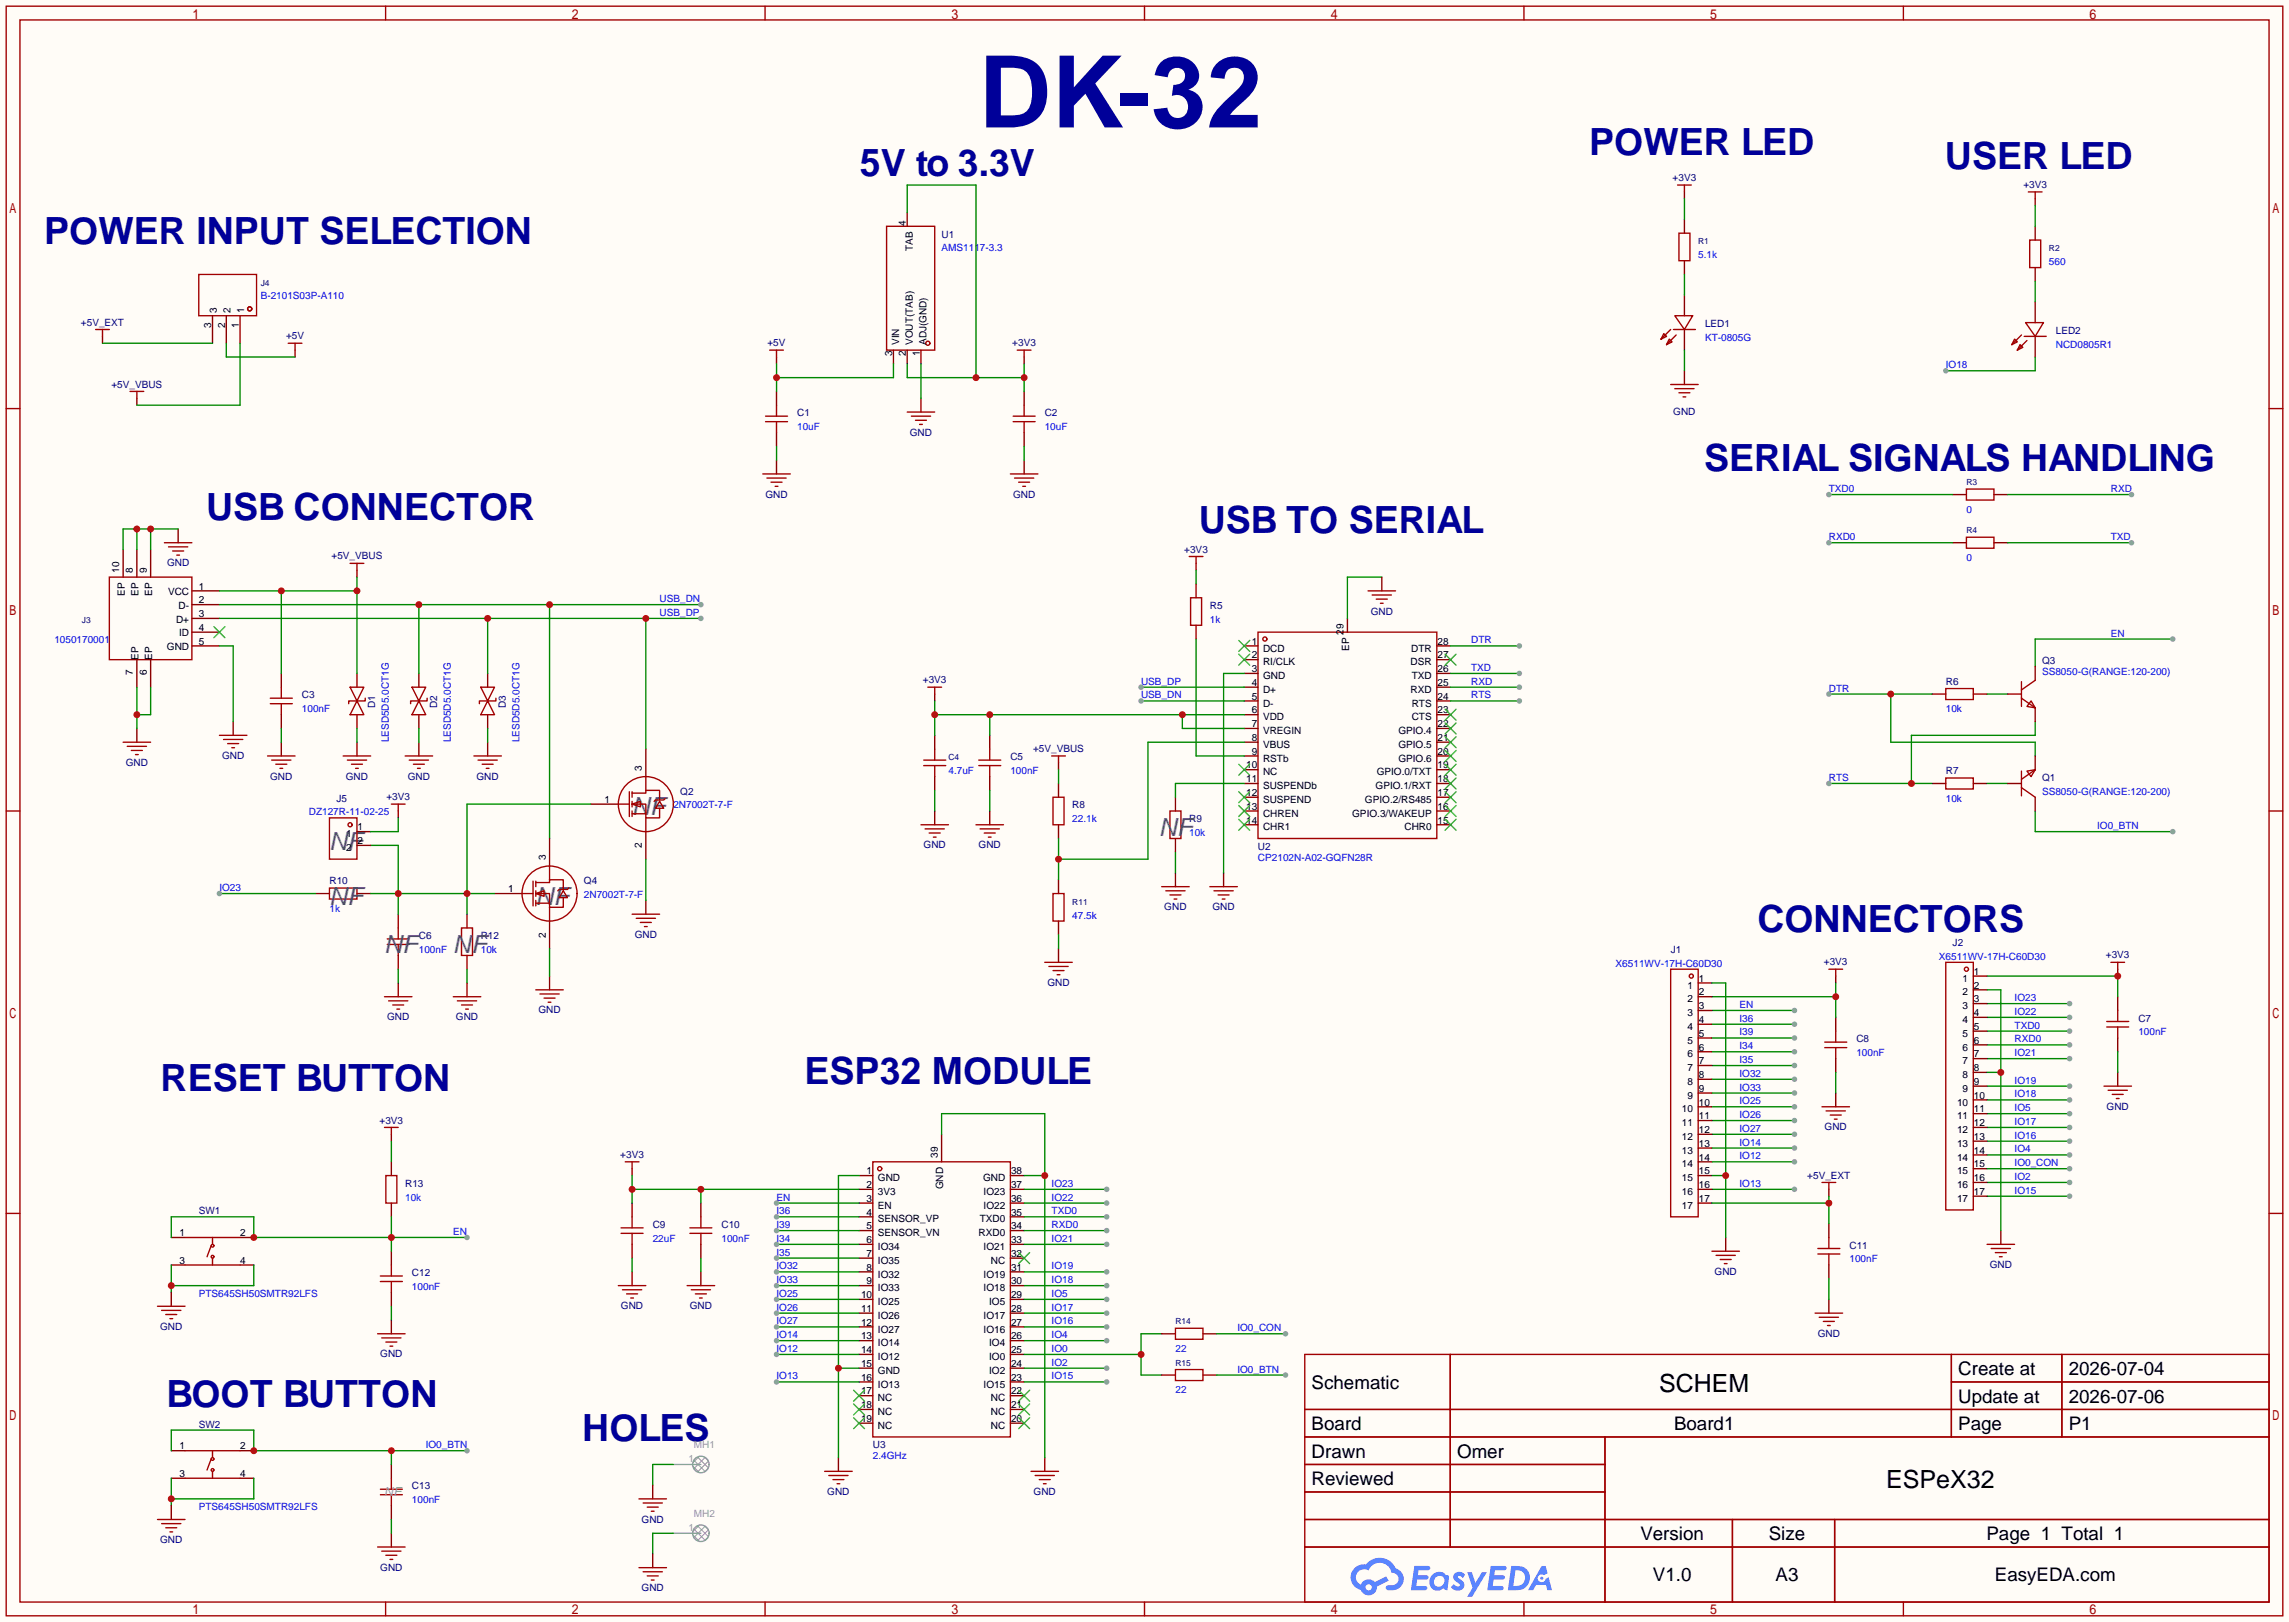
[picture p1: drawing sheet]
<svg xmlns="http://www.w3.org/2000/svg" width="423mm" height="299mm" viewBox="0 0 423 299" stroke-linecap="round" stroke-linejoin="round" font-family="sans-serif">
<defs><g id="words">
<text font-size="18.5" fill="#009" x="180.7" y="23.5">DK-32</text>
<g font-size="6.9" fill="#009">
<text x="293.4" y="28.6">POWER LED</text>
<text x="158.8" y="32.4">5V to 3.3V</text>
<text x="359.1" y="31.2">USER LED</text>
<text x="8.2" y="45.1">POWER INPUT SELECTION</text>
<text x="314.7" y="87">SERIAL SIGNALS HANDLING</text>
<text x="38.1" y="95.9">USB CONNECTOR</text>
<text x="221.3" y="98.5">USB TO SERIAL</text>
<text x="324.5" y="172.1">CONNECTORS</text>
<text x="29.7" y="201.3">RESET BUTTON</text>
<text x="148.6" y="200.1">ESP32 MODULE</text>
<text x="30.7" y="259.8">BOOT BUTTON</text>
<text x="107.5" y="266.1">HOLES</text>
</g>
<g font-size="4.6" fill="#666">
<text x="116.7" y="150.5">NF</text>
<text x="214" y="154.4">NF</text>
<text x="60.8" y="156.9">NF</text>
<text x="60.8" y="167.1">NF</text>
<text x="98.9" y="167.1">NF</text>
<text x="70.9" y="175.9">NF</text>
<text x="83.6" y="175.9">NF</text>
</g>
<g font-size="4.6">
<text x="306.3" y="257">SCHEM</text>
<text x="348.3" y="274.8">ESPeX32</text>
</g>
<g font-size="3.5">
<text x="242.2" y="256.4">Schematic</text>
<text x="361.6" y="253.9">Create at</text>
<text x="382" y="253.9">2026-07-04</text>
<text x="361.6" y="259">Update at</text>
<text x="382" y="259">2026-07-06</text>
<text x="242.2" y="264">Board</text>
<text x="242.2" y="269.1">Drawn</text>
<text x="269" y="269.1">Omer</text>
<text x="309.1" y="264">Board1</text>
<text x="361.6" y="264">Page</text>
<text x="382" y="264">P1</text>
<text x="242.2" y="274.2">Reviewed</text>
<text x="302.9" y="284.4">Version</text>
<text x="326.6" y="284.4">Size</text>
<text x="366.8" y="284.4">Page 1 Total 1</text>
<text x="305.2" y="292">V1.0</text>
<text x="327.8" y="292">A3</text>
<text x="368.3" y="292">EasyEDA.com</text>
</g>
<text font-size="2.3" fill="#999" x="71" y="276.3">NF</text>
<g font-size="1.8" fill="#000080">
<text x="308.8" y="33.4">+3V3</text>
<text x="373.6" y="34.7">+3V3</text>
<text x="173.9" y="43.9">U1</text>
<text x="14.9" y="60.1">+5V_EXT</text>
<text x="52.8" y="62.7">+5V</text>
<text x="141.7" y="63.9">+5V</text>
<text x="186.9" y="63.9">+3V3</text>
<text x="314.8" y="60.4">LED1</text>
<text x="379.6" y="61.6">LED2</text>
<text x="20.6" y="71.5">+5V_VBUS</text>
<text x="147.2" y="76.9">C1</text>
<text x="192.9" y="76.9">C2</text>
<text x="309" y="76.6">GND</text>
<text x="168" y="80.4">GND</text>
<text x="141.3" y="91.9">GND</text>
<text x="187" y="91.9">GND</text>
<text x="30.8" y="104.6">GND</text>
<text x="61.2" y="103.3">+5V_VBUS</text>
<text x="218.7" y="102">+3V3</text>
<text x="223.4" y="112.4">R5</text>
<text x="253.1" y="113.5">GND</text>
<text x="377.1" y="122.6">Q3</text>
<text x="55.8" y="129">C3</text>
<text x="69.3" y="130.7" transform="rotate(-90 69.3 130.7)">D1</text>
<text x="80.7" y="130.7" transform="rotate(-90 80.7 130.7)">D2</text>
<text x="93.4" y="130.7" transform="rotate(-90 93.4 130.7)">D3</text>
<text x="170.4" y="126.2">+3V3</text>
<text x="359.3" y="126.4">R6</text>
<text x="23.2" y="141.4">GND</text>
<text x="41" y="140.1">GND</text>
<text x="49.9" y="143.9">GND</text>
<text x="63.9" y="143.9">GND</text>
<text x="75.3" y="143.9">GND</text>
<text x="88" y="143.9">GND</text>
<text x="186.6" y="140.4">C5</text>
<text x="190.8" y="138.9">+5V_VBUS</text>
<text x="359.3" y="142.9">R7</text>
<text x="62.1" y="148">J5</text>
<text x="71.3" y="147.7">+3V3</text>
<text x="125.6" y="146.7">Q2</text>
<text x="198" y="149.3">R8</text>
<text x="377.1" y="144.2">Q1</text>
<text x="219.6" y="151.8">R9</text>
<text x="170.5" y="156.6">GND</text>
<text x="180.7" y="156.6">GND</text>
<text x="232.3" y="156.9">U2</text>
<text x="60.8" y="163.2">R10</text>
<text x="107.8" y="163.2">Q4</text>
<text x="77.3" y="173.4">C6</text>
<text x="88.8" y="173.4">R12</text>
<text x="117.2" y="173.1">GND</text>
<text x="215" y="168.1">GND</text>
<text x="223.9" y="168.1">GND</text>
<text x="308.5" y="175.9">J1</text>
<text x="336.8" y="178.2">+3V3</text>
<text x="360.6" y="174.7">J2</text>
<text x="388.8" y="177">+3V3</text>
<text x="193.4" y="182">GND</text>
<text x="71.5" y="188.4">GND</text>
<text x="84.2" y="188.4">GND</text>
<text x="99.4" y="187.1">GND</text>
<text x="394.8" y="188.6">C7</text>
<text x="342.8" y="192.5">C8</text>
<text x="70.1" y="207.4">+3V3</text>
<text x="336.9" y="208.7">GND</text>
<text x="389" y="204.9">GND</text>
<text x="114.5" y="213.8">+3V3</text>
<text x="74.8" y="219.1">R13</text>
<text x="333.7" y="217.6">+5V_EXT</text>
<text x="36.7" y="224.2">SW1</text>
<text x="120.5" y="226.7">C9</text>
<text x="133.2" y="226.7">C10</text>
<text x="341.5" y="230.6">C11</text>
<text x="76.1" y="235.6">C12</text>
<text x="316.6" y="235.4">GND</text>
<text x="367.4" y="234.1">GND</text>
<text x="29.6" y="245.5">GND</text>
<text x="114.7" y="241.7">GND</text>
<text x="127.4" y="241.7">GND</text>
<text x="70.2" y="250.6">GND</text>
<text x="335.6" y="246.8">GND</text>
<text x="36.7" y="263.6">SW2</text>
<text x="161.2" y="267.4">U3</text>
<text x="76.1" y="275">C13</text>
<text x="118.5" y="281.1">GND</text>
<text x="152.8" y="276">GND</text>
<text x="190.9" y="276">GND</text>
<text x="29.6" y="284.9">GND</text>
<text x="70.2" y="290">GND</text>
<text x="118.5" y="293.8">GND</text>
</g>
<g font-size="1.8">
<text x="167.3" y="41.7" transform="rotate(-90 167.3 41.7)">4</text>
<text x="168.6" y="46.3" transform="rotate(-90 168.6 46.3)">TAB</text>
<text x="40" y="57.8" transform="rotate(-90 40 57.8)">3</text>
<text x="42.6" y="57.8" transform="rotate(-90 42.6 57.8)">2</text>
<text x="45.1" y="57.8" transform="rotate(-90 45.1 57.8)">1</text>
<text x="39" y="60.6" transform="rotate(-90 39 60.6)">3</text>
<text x="41.6" y="60.6" transform="rotate(-90 41.6 60.6)">2</text>
<text x="44.1" y="60.6" transform="rotate(-90 44.1 60.6)">1</text>
<text x="164.7" y="65.8" transform="rotate(-90 164.7 65.8)">3</text>
<text x="166" y="63.7" transform="rotate(-90 166 63.7)">VIN</text>
<text x="167.3" y="65.8" transform="rotate(-90 167.3 65.8)">2</text>
<text x="168.6" y="63.7" transform="rotate(-90 168.6 63.7)">VOUT(TAB)</text>
<text x="169.8" y="65.8" transform="rotate(-90 169.8 65.8)">1</text>
<text x="171.1" y="63.7" transform="rotate(-90 171.1 63.7)">ADJ(GND)</text>
<text x="22" y="105.8" transform="rotate(-90 22 105.8)">10</text>
<text x="24.6" y="105.8" transform="rotate(-90 24.6 105.8)">8</text>
<text x="27.1" y="105.8" transform="rotate(-90 27.1 105.8)">9</text>
<text x="23" y="110" transform="rotate(-90 23 110)">EP</text>
<text x="25.6" y="110" transform="rotate(-90 25.6 110)">EP</text>
<text x="28.1" y="110" transform="rotate(-90 28.1 110)">EP</text>
<text x="31" y="109.9">VCC</text>
<text x="33" y="112.4">D-</text>
<text x="36.7" y="108.9">1</text>
<text x="36.7" y="111.4">2</text>
<text x="36.7" y="113.9">3</text>
<text x="32.5" y="115">D+</text>
<text x="33.1" y="117.5">ID</text>
<text x="36.7" y="116.5">4</text>
<text x="36.7" y="119">5</text>
<text x="231.1" y="119">1</text>
<text x="248.1" y="117.2" transform="rotate(-90 248.1 117.2)">29</text>
<text x="265.4" y="119">28</text>
<text x="24.6" y="124.6" transform="rotate(-90 24.6 124.6)">7</text>
<text x="25.6" y="121.8" transform="rotate(-90 25.6 121.8)">EP</text>
<text x="27.1" y="124.6" transform="rotate(-90 27.1 124.6)">6</text>
<text x="28.1" y="121.8" transform="rotate(-90 28.1 121.8)">EP</text>
<text x="30.8" y="120">GND</text>
<text x="231.1" y="121.6">2</text>
<text x="231.1" y="124.1">3</text>
<text x="233.2" y="120.3">DCD</text>
<text x="233.2" y="122.8">RI/CLK</text>
<text x="233.2" y="125.4">GND</text>
<text x="249.1" y="120.2" transform="rotate(-90 249.1 120.2)">EP</text>
<text x="260.5" y="122.8">DSR</text>
<text x="260.6" y="120.3">DTR</text>
<text x="260.7" y="125.4">TXD</text>
<text x="265.4" y="124.1">26</text>
<text x="265.4" y="121.6">27</text>
<text x="231.1" y="126.6">4</text>
<text x="231.1" y="129.2">5</text>
<text x="231.1" y="131.7">6</text>
<text x="233.2" y="127.9">D+</text>
<text x="233.2" y="130.5">D-</text>
<text x="260.5" y="127.9">RXD</text>
<text x="260.7" y="130.5">RTS</text>
<text x="265.4" y="131.7">23</text>
<text x="265.4" y="129.2">24</text>
<text x="265.4" y="126.6">25</text>
<text x="231.1" y="134.3">7</text>
<text x="231.1" y="136.8">8</text>
<text x="233.2" y="133">VDD</text>
<text x="233.2" y="135.5">VREGIN</text>
<text x="258.2" y="135.5">GPIO.4</text>
<text x="260.7" y="133">CTS</text>
<text x="265.4" y="136.8">21</text>
<text x="265.4" y="134.3">22</text>
<text x="118.5" y="142.3" transform="rotate(-90 118.5 142.3)">3</text>
<text x="230.1" y="141.9">10</text>
<text x="231.1" y="139.3">9</text>
<text x="233.2" y="138.1">VBUS</text>
<text x="233.2" y="140.6">RSTb</text>
<text x="233.2" y="143.2">NC</text>
<text x="254.2" y="143.2">GPIO.0/TXT</text>
<text x="258.2" y="140.6">GPIO.6</text>
<text x="258.2" y="138.1">GPIO.5</text>
<text x="265.4" y="141.9">19</text>
<text x="265.4" y="139.3">20</text>
<text x="111.6" y="148.2">1</text>
<text x="230.1" y="144.4">11</text>
<text x="230.1" y="147">12</text>
<text x="230.1" y="149.5">13</text>
<text x="233.2" y="145.7">SUSPENDb</text>
<text x="233.2" y="148.2">SUSPEND</text>
<text x="252" y="148.2">GPIO.2/RS485</text>
<text x="254" y="145.7">GPIO.1/RXT</text>
<text x="265.4" y="149.5">16</text>
<text x="265.4" y="147">17</text>
<text x="265.4" y="144.4">18</text>
<text x="63.9" y="154.6">1</text>
<text x="66" y="153.3">1</text>
<text x="66" y="155.9">2</text>
<text x="230.1" y="152">14</text>
<text x="233.2" y="150.8">CHREN</text>
<text x="233.2" y="153.3">CHR1</text>
<text x="249.7" y="150.8">GPIO.3/WAKEUP</text>
<text x="259.3" y="153.3">CHR0</text>
<text x="265.4" y="152">15</text>
<text x="63.9" y="157.1">2</text>
<text x="100.8" y="158.9" transform="rotate(-90 100.8 158.9)">3</text>
<text x="118.5" y="156.6" transform="rotate(-90 118.5 156.6)">2</text>
<text x="93.8" y="164.7">1</text>
<text x="100.8" y="173.1" transform="rotate(-90 100.8 173.1)">2</text>
<text x="364.5" y="180">1</text>
<text x="311.6" y="182.5">1</text>
<text x="311.6" y="185.1">2</text>
<text x="313.7" y="181.3">1</text>
<text x="313.7" y="183.8">2</text>
<text x="362.4" y="181.3">1</text>
<text x="362.4" y="183.8">2</text>
<text x="364.5" y="182.5">2</text>
<text x="364.5" y="185.1">3</text>
<text x="311.6" y="187.6">3</text>
<text x="311.6" y="190.1">4</text>
<text x="313.7" y="186.3">3</text>
<text x="313.7" y="188.9">4</text>
<text x="313.7" y="191.4">5</text>
<text x="362.4" y="186.3">3</text>
<text x="362.4" y="188.9">4</text>
<text x="362.4" y="191.4">5</text>
<text x="364.5" y="187.6">4</text>
<text x="364.5" y="190.1">5</text>
<text x="311.6" y="192.7">5</text>
<text x="311.6" y="195.2">6</text>
<text x="311.6" y="197.8">7</text>
<text x="313.7" y="194">6</text>
<text x="313.7" y="196.5">7</text>
<text x="362.4" y="194">6</text>
<text x="362.4" y="196.5">7</text>
<text x="364.5" y="192.7">6</text>
<text x="364.5" y="195.2">7</text>
<text x="364.5" y="197.8">8</text>
<text x="311.6" y="200.3">8</text>
<text x="311.6" y="202.8">9</text>
<text x="313.7" y="199">8</text>
<text x="313.7" y="201.6">9</text>
<text x="362.4" y="199">8</text>
<text x="362.4" y="201.6">9</text>
<text x="364.5" y="200.3">9</text>
<text x="364.5" y="202.8">10</text>
<text x="310.6" y="205.4">10</text>
<text x="310.6" y="207.9">11</text>
<text x="313.7" y="204.1">10</text>
<text x="313.7" y="206.7">11</text>
<text x="313.7" y="209.2">12</text>
<text x="361.4" y="204.1">10</text>
<text x="361.4" y="206.7">11</text>
<text x="361.4" y="209.2">12</text>
<text x="364.5" y="205.4">11</text>
<text x="364.5" y="207.9">12</text>
<text x="173.1" y="213.7" transform="rotate(-90 173.1 213.7)">39</text>
<text x="310.6" y="210.5">12</text>
<text x="310.6" y="213">13</text>
<text x="310.6" y="215.5">14</text>
<text x="313.7" y="211.7">13</text>
<text x="313.7" y="214.3">14</text>
<text x="361.4" y="211.7">13</text>
<text x="361.4" y="214.3">14</text>
<text x="364.5" y="210.5">13</text>
<text x="364.5" y="213">14</text>
<text x="364.5" y="215.5">15</text>
<text x="160" y="221.9">3</text>
<text x="160" y="219.4">2</text>
<text x="160" y="216.8">1</text>
<text x="162.1" y="220.6">3V3</text>
<text x="162.1" y="218.1">GND</text>
<text x="174.2" y="219.6" transform="rotate(-90 174.2 219.6)">GND</text>
<text x="181.5" y="218.1">GND</text>
<text x="181.6" y="220.6">IO23</text>
<text x="186.7" y="216.8">38</text>
<text x="186.7" y="219.4">37</text>
<text x="186.7" y="221.9">36</text>
<text x="310.6" y="218.1">15</text>
<text x="310.6" y="220.6">16</text>
<text x="313.7" y="216.8">15</text>
<text x="313.7" y="219.4">16</text>
<text x="313.7" y="221.9">17</text>
<text x="361.4" y="216.8">15</text>
<text x="361.4" y="219.4">16</text>
<text x="361.4" y="221.9">17</text>
<text x="364.5" y="218.1">16</text>
<text x="364.5" y="220.6">17</text>
<text x="160" y="227">5</text>
<text x="160" y="224.4">4</text>
<text x="162.1" y="225.7">SENSOR_VP</text>
<text x="162.1" y="223.2">EN</text>
<text x="180.9" y="225.7">TXD0</text>
<text x="181.6" y="223.2">IO22</text>
<text x="186.7" y="224.4">35</text>
<text x="186.7" y="227">34</text>
<text x="310.6" y="223.2">17</text>
<text x="33.1" y="233.3">3</text>
<text x="33.1" y="228.2">1</text>
<text x="44.3" y="233.3">4</text>
<text x="44.3" y="228.2">2</text>
<text x="160" y="232.1">7</text>
<text x="160" y="229.5">6</text>
<text x="162.1" y="233.3">IO35</text>
<text x="162.1" y="230.8">IO34</text>
<text x="162.1" y="228.2">SENSOR_VN</text>
<text x="180.7" y="228.2">RXD0</text>
<text x="181.6" y="230.8">IO21</text>
<text x="183" y="233.3">NC</text>
<text x="186.7" y="229.5">33</text>
<text x="186.7" y="232.1">32</text>
<text x="159" y="239.7">10</text>
<text x="160" y="237.1">9</text>
<text x="160" y="234.6">8</text>
<text x="162.1" y="238.4">IO33</text>
<text x="162.1" y="235.9">IO32</text>
<text x="181.6" y="235.9">IO19</text>
<text x="181.6" y="238.4">IO18</text>
<text x="186.7" y="234.6">31</text>
<text x="186.7" y="237.1">30</text>
<text x="186.7" y="239.7">29</text>
<text x="159" y="244.8">12</text>
<text x="159" y="242.2">11</text>
<text x="162.1" y="243.5">IO26</text>
<text x="162.1" y="240.9">IO25</text>
<text x="181.6" y="243.5">IO17</text>
<text x="182.6" y="240.9">IO5</text>
<text x="186.7" y="242.2">28</text>
<text x="186.7" y="244.8">27</text>
<text x="159" y="249.8">14</text>
<text x="159" y="247.3">13</text>
<text x="162.1" y="251.1">IO12</text>
<text x="162.1" y="248.6">IO14</text>
<text x="162.1" y="246">IO27</text>
<text x="181.6" y="246">IO16</text>
<text x="182.6" y="248.6">IO4</text>
<text x="182.6" y="251.1">IO0</text>
<text x="186.7" y="247.3">26</text>
<text x="186.7" y="249.8">25</text>
<text x="159" y="257.5">17</text>
<text x="159" y="254.9">16</text>
<text x="159" y="252.4">15</text>
<text x="162.1" y="256.2">IO13</text>
<text x="162.1" y="253.6">GND</text>
<text x="181.6" y="256.2">IO15</text>
<text x="182.6" y="253.6">IO2</text>
<text x="186.7" y="252.4">24</text>
<text x="186.7" y="254.9">23</text>
<text x="186.7" y="257.5">22</text>
<text x="159" y="262.5">19</text>
<text x="159" y="260">18</text>
<text x="162.1" y="263.8">NC</text>
<text x="162.1" y="261.3">NC</text>
<text x="162.1" y="258.7">NC</text>
<text x="183" y="258.7">NC</text>
<text x="183" y="261.3">NC</text>
<text x="183" y="263.8">NC</text>
<text x="186.7" y="260">21</text>
<text x="186.7" y="262.5">20</text>
<text x="33.1" y="267.6">1</text>
<text x="44.3" y="267.6">2</text>
<text x="33.1" y="272.7">3</text>
<text x="44.3" y="272.7">4</text>
</g>
<g font-size="1.8" fill="#00f">
<text x="173.9" y="46.4">AMS1117-3.3</text>
<text x="313.6" y="47.7">5.1k</text>
<text x="378.3" y="48.9">560</text>
<text x="48.1" y="55.3">B-2101S03P-A110</text>
<text x="314.8" y="62.9">KT-0805G</text>
<text x="379.6" y="64.2">NCD0805R1</text>
<text x="359.3" y="68">IO18</text>
<text x="147.2" y="79.4">10uF</text>
<text x="192.9" y="79.4">10uF</text>
<text x="337.7" y="90.9">TXD0</text>
<text x="363.1" y="94.7">0</text>
<text x="389.8" y="90.9">RXD</text>
<text x="337.7" y="99.7">RXD0</text>
<text x="389.8" y="99.7">TXD</text>
<text x="363.1" y="103.6">0</text>
<text x="121.8" y="111.2">USB_DN</text>
<text x="121.8" y="113.7">USB_DP</text>
<text x="10" y="118.8">1050170001</text>
<text x="223.4" y="115">1k</text>
<text x="271.7" y="118.8">DTR</text>
<text x="389.8" y="117.5">EN</text>
<text x="271.7" y="123.9">TXD</text>
<text x="377.1" y="124.6">SS8050-G(RANGE:120-200)</text>
<text x="55.8" y="131.5">100nF</text>
<text x="210.7" y="129">USB_DN</text>
<text x="210.7" y="126.4">USB_DP</text>
<text x="271.7" y="126.4">RXD</text>
<text x="271.7" y="129">RTS</text>
<text x="337.7" y="127.7">DTR</text>
<text x="359.3" y="131.5">10k</text>
<text x="71.8" y="137" transform="rotate(-90 71.8 137)">LESD5D5.0CT1G</text>
<text x="83.2" y="137" transform="rotate(-90 83.2 137)">LESD5D5.0CT1G</text>
<text x="95.9" y="137" transform="rotate(-90 95.9 137)">LESD5D5.0CT1G</text>
<text x="175.1" y="142.9">4.7uF</text>
<text x="186.6" y="142.9">100nF</text>
<text x="124.3" y="149.3">2N7002T-7-F</text>
<text x="337.7" y="144.2">RTS</text>
<text x="359.3" y="148">10k</text>
<text x="377.1" y="146.7">SS8050-G(RANGE:120-200)</text>
<text x="57" y="150.5">DZ127R-11-02-25</text>
<text x="198" y="151.8">22.1k</text>
<text x="219.6" y="154.4">10k</text>
<text x="387.2" y="153.1">IO0_BTN</text>
<text x="232.3" y="158.9">CP2102N-A02-GQFN28R</text>
<text x="40.5" y="164.5">IO23</text>
<text x="107.8" y="165.8">2N7002T-7-F</text>
<text x="60.8" y="168.3">1k</text>
<text x="198" y="169.6">47.5k</text>
<text x="77.3" y="175.9">100nF</text>
<text x="88.8" y="175.9">10k</text>
<text x="298.3" y="178.5">X6511WV-17H-C60D30</text>
<text x="358" y="177.2">X6511WV-17H-C60D30</text>
<text x="372" y="184.8">IO23</text>
<text x="321.2" y="186.1">EN</text>
<text x="321.2" y="188.6">I36</text>
<text x="321.2" y="191.2">I39</text>
<text x="372" y="189.9">TXD0</text>
<text x="372" y="187.4">IO22</text>
<text x="394.8" y="191.2">100nF</text>
<text x="321.2" y="193.7">I34</text>
<text x="321.2" y="196.3">I35</text>
<text x="342.8" y="195">100nF</text>
<text x="372" y="195">IO21</text>
<text x="372" y="192.5">RXD0</text>
<text x="321.2" y="201.3">IO33</text>
<text x="321.2" y="203.9">IO25</text>
<text x="321.2" y="198.8">IO32</text>
<text x="372" y="200.1">IO19</text>
<text x="372" y="202.6">IO18</text>
<text x="321.2" y="206.4">IO26</text>
<text x="321.2" y="209">IO27</text>
<text x="372" y="205.2">IO5</text>
<text x="372" y="207.7">IO17</text>
<text x="321.2" y="211.5">IO14</text>
<text x="321.2" y="214">IO12</text>
<text x="372" y="212.8">IO4</text>
<text x="372" y="210.2">IO16</text>
<text x="372" y="215.3">IO0_CON</text>
<text x="74.8" y="221.7">10k</text>
<text x="143.4" y="221.7">EN</text>
<text x="194.2" y="219.1">IO23</text>
<text x="194.2" y="221.7">IO22</text>
<text x="321.2" y="219.1">IO13</text>
<text x="372" y="217.9">IO2</text>
<text x="372" y="220.4">IO15</text>
<text x="143.4" y="226.7">I39</text>
<text x="143.4" y="224.2">I36</text>
<text x="194.2" y="226.7">RXD0</text>
<text x="194.2" y="224.2">TXD0</text>
<text x="83.7" y="228">EN</text>
<text x="120.5" y="229.3">22uF</text>
<text x="133.2" y="229.3">100nF</text>
<text x="143.4" y="231.8">I35</text>
<text x="143.4" y="229.3">I34</text>
<text x="194.2" y="229.3">IO21</text>
<text x="341.5" y="233.1">100nF</text>
<text x="36.7" y="239.4">PTS645SH50SMTR92LFS</text>
<text x="76.1" y="238.2">100nF</text>
<text x="143.4" y="234.4">IO32</text>
<text x="143.4" y="239.4">IO25</text>
<text x="143.4" y="236.9">IO33</text>
<text x="194.2" y="239.4">IO5</text>
<text x="194.2" y="236.9">IO18</text>
<text x="194.2" y="234.4">IO19</text>
<text x="143.4" y="242">IO26</text>
<text x="143.4" y="244.5">IO27</text>
<text x="194.2" y="242">IO17</text>
<text x="194.2" y="244.5">IO16</text>
<text x="228.5" y="245.8">IO0_CON</text>
<text x="143.4" y="247.1">IO14</text>
<text x="143.4" y="249.6">IO12</text>
<text x="194.2" y="247.1">IO4</text>
<text x="194.2" y="249.6">IO0</text>
<text x="217" y="249.6">22</text>
<text x="143.4" y="254.7">IO13</text>
<text x="194.2" y="252.1">IO2</text>
<text x="194.2" y="254.7">IO15</text>
<text x="217" y="257.2">22</text>
<text x="228.5" y="253.4">IO0_BTN</text>
<text x="78.6" y="267.4">IO0_BTN</text>
<text x="161.2" y="269.4">2.4GHz</text>
<text x="36.7" y="278.8">PTS645SH50SMTR92LFS</text>
<text x="76.1" y="277.5">100nF</text>
</g>
<g font-size="1.8" fill="#999">
<text x="127.1" y="269.9">1</text>
<text x="128.1" y="267.4">MH1</text>
<text x="128.1" y="280.1">MH2</text>
<text x="127.1" y="282.6">1</text>
</g>
<g font-size="1.6" fill="#000080">
<text x="313.6" y="45.1">R1</text>
<text x="378.3" y="46.4">R2</text>
<text x="48.1" y="52.8">J4</text>
<text x="363.1" y="89.6">R3</text>
<text x="363.1" y="98.5">R4</text>
<text x="15.1" y="115">J3</text>
<text x="175.1" y="140.4">C4</text>
<text x="198" y="167.1">R11</text>
<text x="217" y="244.5">R14</text>
<text x="217" y="252.1">R15</text>
</g>
</g></defs>
<path d="M0 0h422.7v299.5h-422.7z" fill="#fffcf7"/>
<g fill="none" stroke="#a10000" stroke-width=".25">
<path d="M1.1 1.1h420.4v297.2h-420.4zM3.7 3.7h415.3v292.1h-415.3zM71.2 1.1v2.6M141.3 1.1v2.6M211.3 1.1v2.6M281.4 1.1v2.6M351.5 1.1v2.6M1.1 75.4h2.6M419 75.4h2.5M1.1 149.7h2.6M419 149.7h2.5M1.1 224h2.6"/>
<path d="M419 224h2.5M240.9 250.1h178.1v45.7h-178.1zM267.8 250.1v35.5M360.3 250.1v15.2M360.3 255.1h58.7M380.7 250.1v15.2M240.9 260.2h178.1M240.9 265.3h178.1M240.9 270.4h55.5M240.9 275.5h55.5M296.4 265.3v30.5M71.2 295.8v2.5"/>
<path d="M141.3 295.8v2.5M211.3 295.8v2.5M240.9 280.5h178.1M240.9 285.6h178.1M281.4 295.8v2.5M319.9 280.5v15.3M338.8 280.5v15.3M351.5 295.8v2.5"/>
</g>
<g fill="#5487ff">
<path d="M268.7 290.5a1.3 1.3 0 0 1 1.8 .2l-.4 .7a.54 .54 0 0 0-.9-.3l.1 .2a1.58 1.58 0 0 1 1.1 1.6 1.43 1.43 0 0 1-2.5 .2l.5-.6a.64 .64 0 0 0 .5 .4 .64 .64 0 0 0 .7-.2l-.2-.3a1.6 1.6 0 0 1-1-1.5z"/>
<path d="M270.9 290.3h.9l.6 1.9 1.2-1.9h.9l-2.7 4.5h-.9l1-1.7z"/>
<path d="M261.2 289.1h1.6a1.31 1.31 0 0 1 1.2 .2 .4 .4 0 0 1-.3 .6h-1.8l-.1 .9h1.6a.4 .4 0 0 1 .4 .5 .4 .4 0 0 1-.4 .3h-1.7l-.2 1.2h.8a1.23 1.23 0 0 1 1.2 .2 .39 .39 0 0 1-.3 .6h-2.7z"/>
<path d="M275.3 289.1h1.6a1.32 1.32 0 0 1 1.2 .2 .39 .39 0 0 1-.3 .6h-1.8l-.1 .9h1.6a.4 .4 0 0 1 .4 .5 .4 .4 0 0 1-.4 .3h-1.7l-.2 1.2h.8a1.23 1.23 0 0 1 1.2 .2 .39 .39 0 0 1-.3 .6h-2.7z"/>
<path d="M284.7 289.1h.7l.3 1.4-.6 .3a.75 .75 0 0 0-1.1 .3 .75 .75 0 0 0 .5 1.1 .75 .75 0 0 0 .9-.7l.5-.3 .7 2.4h-.9l-.2-1h-1.9l-.5 1h-.9z"/>
<path d="M279.1 289.1l-.7 4.5h1.5a2.27 2.27 0 0 0 2.6-2.3 2.27 2.27 0 0 0-2.7-2.2zM279.8 289.9a1.5 1.5 0 0 1 1.8 1.5 1.5 1.5 0 0 1-1.9 1.4h-.3z"/>
<path d="M264.5 290.7a1.62 1.62 0 0 0-.4 2.1 1.62 1.62 0 0 0 2 .7l.4-.3 .3 .3 .5 .1 .3-2.5-.2-.3h-.5a1.58 1.58 0 0 0-2.4-.1zM265.1 291.3a.99 .99 0 0 1 1.6 .3 .99 .99 0 0 1-.9 1.3 .94 .94 0 0 1-1-.5 .94 .94 0 0 1 .3-1.1z"/>
<path d="M250.1 289.5a2.37 2.37 0 0 0 1.2 4 1.54 1.54 0 0 0 1.7 1 1.54 1.54 0 0 0 1.3-1.6l2.1-1.1-.5-.8-2 1.1a1.57 1.57 0 0 0-2.6 .5 1.5 1.5 0 0 1-.8-2.1 1.5 1.5 0 0 1 2.2-.5 2.23 2.23 0 0 1 2.3-1.5 2.23 2.23 0 0 1 2 1.9 1.16 1.16 0 0 1 1.2 1 1.16 1.16 0 0 1-1.1 1.3h-.6a.47 .47 0 0 0-.6 .4 .47 .47 0 0 0 .4 .5 2.23 2.23 0 0 0 2.3-.6 2.23 2.23 0 0 0 .4-2.3 2.16 2.16 0 0 0-1.3-1.2 3.2 3.2 0 0 0-5.5-.7l-1.1 .1zM252.1 293.1a.6 .6 0 0 1 1.2 0 .6 .6 0 0 1-1.2 0z"/>
<circle cx="284.7" cy="291.4" r=".28"/>
</g>
<g fill="none" stroke="#870000" stroke-width=".25">
<path d="M167.5 39.2v2.6M311 40.5v2.6M311 48.1v2.6M311 54.5v3.8M143.4 72.3v2.5M143.4 79.9v2.5M165 64.6v2.6M167.5 64.6v2.6M170.1 64.6v2.6M189.1 72.3v2.5M189.1 79.9v2.5M311 60.8v3.8"/>
<path d="M360.6 91.3h2.5M368.2 91.3h2.5M22.7 101.5v5.1M25.3 101.5v5.1M27.8 101.5v5.1M35.4 119.3h5.1M35.4 109.1h5.1M35.4 111.6h5.1M35.4 114.2h5.1M35.4 116.7h5.1M220.9 107.8v2.6M220.9 115.4v2.6"/>
<path d="M229.7 119.3h2.6M248.8 114.2v2.5M265.3 119.3h2.5M360.6 100.2h2.5M368.2 100.2h2.5M25.3 121.8v5.1M27.8 121.8v5.1M51.9 124.3v2.6M51.9 132v2.5M65.9 124.3v2.6M65.9 132v2.5M77.3 124.3v2.6"/>
<path d="M77.3 132v2.5M90 124.3v2.6M90 132v2.5M172.6 135.8v2.5M182.8 135.8v2.5M229.7 121.8h2.6M229.7 124.3h2.6M229.7 126.9h2.6M229.7 129.4h2.6M229.7 132h2.6M229.7 134.5h2.6M229.7 137h2.6"/>
<path d="M229.7 139.6h2.6M265.3 121.8h2.5M265.3 124.3h2.5M265.3 126.9h2.5M265.3 129.4h2.5M265.3 132h2.5M265.3 134.5h2.5M265.3 137h2.5M265.3 139.6h2.5M356.7 128.1h2.6M364.4 128.1h2.5M172.6 143.4v2.5"/>
<path d="M182.8 143.4v2.5M195.5 144.7v2.5M195.5 152.3v2.5M217 147.2v2.5M217 154.8v2.6M229.7 142.1h2.6M229.7 144.7h2.6M229.7 147.2h2.6M229.7 149.7h2.6M229.7 152.3h2.6M265.3 142.1h2.5M265.3 144.7h2.5"/>
<path d="M265.3 147.2h2.5M265.3 149.7h2.5M265.3 152.3h2.5M356.7 144.7h2.6M364.4 144.7h2.5M58.3 165h2.5M65.9 165h2.6M73.5 168.8v2.5M73.5 176.4v2.5M86.2 168.8v2.5M86.2 176.4v2.5M195.5 162.4v2.6"/>
<path d="M195.5 170.1v2.5M339 187.8v2.6M339 195.5v2.5M391 184v2.6M391 191.6v2.6M72.3 214.5v2.5M158.6 217h2.6M158.6 219.6h2.6M173.9 209.4v5.1M186.6 217h2.5M186.6 219.6h2.5M31.6 233.6h2.6"/>
<path d="M31.6 228.5h2.6M44.3 233.6h2.6M44.3 228.5h2.6M72.3 222.1v2.6M72.3 231v2.6M72.3 238.6v2.6M116.7 222.1v2.6M116.7 229.7v2.6M129.4 222.1v2.6M129.4 229.7v2.6M158.6 222.1h2.6M158.6 224.7h2.6"/>
<path d="M158.6 227.2h2.6M158.6 229.7h2.6M158.6 232.3h2.6M158.6 234.8h2.6M158.6 237.4h2.6M158.6 239.9h2.6M186.6 222.1h2.5M186.6 224.7h2.5M186.6 227.2h2.5M186.6 229.7h2.5M186.6 232.3h2.5M186.6 234.8h2.5"/>
<path d="M186.6 237.4h2.5M186.6 239.9h2.5M337.7 225.9v2.6M337.7 233.6v2.5M158.6 242.4h2.6M158.6 245h2.6M158.6 247.5h2.6M158.6 250.1h2.6M158.6 252.6h2.6M158.6 255.1h2.6M158.6 257.7h2.6M186.6 242.4h2.5"/>
<path d="M186.6 245h2.5M186.6 247.5h2.5M186.6 250.1h2.5M186.6 252.6h2.5M186.6 255.1h2.5M186.6 257.7h2.5M31.6 272.9h2.6M31.6 267.8h2.6M44.3 272.9h2.6M44.3 267.8h2.6M72.3 270.4v2.5M72.3 278v2.5"/>
<path d="M158.6 260.2h2.6M158.6 262.8h2.6M186.6 260.2h2.5M186.6 262.8h2.5"/>
</g>
<g fill="none" stroke="#3c3" stroke-width=".25">
<path d="M39.5 115.7l2 2M41.5 115.7l-2 2M228.7 118.2l2.1 2.1M230.8 118.2l-2.1 2.1M228.7 120.8l2.1 2M230.8 120.8l-2.1 2M266.8 138.6l2.1 2M266.8 136l2.1 2M266.8 133.5l2.1 2M266.8 130.9l2.1 2.1M266.8 120.8l2.1 2M268.9 138.6l-2.1 2"/>
<path d="M268.9 136l-2.1 2M268.9 133.5l-2.1 2M268.9 130.9l-2.1 2.1M268.9 120.8l-2.1 2M228.7 141.1l2.1 2M228.7 146.2l2.1 2M228.7 148.7l2.1 2M228.7 151.3l2.1 2M230.8 141.1l-2.1 2M230.8 146.2l-2.1 2M230.8 148.7l-2.1 2M230.8 151.3l-2.1 2"/>
<path d="M266.8 151.3l2.1 2M266.8 148.7l2.1 2M266.8 146.2l2.1 2M266.8 143.6l2.1 2.1M266.8 141.1l2.1 2M268.9 151.3l-2.1 2M268.9 148.7l-2.1 2M268.9 146.2l-2.1 2M268.9 143.6l-2.1 2.1M268.9 141.1l-2.1 2M188.1 231.3l2 2M190.1 231.3l-2 2"/>
<path d="M157.6 259.2l2 2M157.6 256.7l2 2M159.6 259.2l-2 2M159.6 256.7l-2 2M188.1 256.7l2 2M188.1 259.2l2 2M190.1 256.7l-2 2M190.1 259.2l-2 2M157.6 261.7l2 2.1M159.6 261.7l-2 2.1M188.1 261.7l2 2.1M190.1 261.7l-2 2.1"/>
</g>
<g fill="none" stroke="#a10000" stroke-width=".25">
<path d="M163.7 41.8h8.9v22.8h-8.9zM309.2 58.3h3.3l-1.5 2.5zM310 43.1h2v5h-2zM141.4 77.9h4M141.4 76.8h4M143.4 74.8v2M143.4 77.9v2M187.1 77.9h4M187.1 76.8h4M189.1 74.8v2M189.1 77.9v2M307.2 61.6l.5 .5-1 .5z"/>
<path d="M308.2 62.6l.5 .5-1 .5zM308.5 60.8l-1.8 1.8M309 60.8h4.1M309.5 61.8l-1.8 1.8M363.1 99.2h5.1v2h-5.1zM363.1 90.3h5.1v2h-5.1zM20.2 106.6h15.2v15.2h-15.2zM219.8 110.4h2.1v5h-2.1zM232.3 116.7h33v38.1h-33zM49.9 128.9h4.1M49.9 129.9h4.1M51.9 126.9v2"/>
<path d="M51.9 129.9v2.1M64.6 126.9h2.6l-1.3 2.5zM65.9 129.4l1.3 2.6h-2.6zM67.4 128.9v.5h-3v.5M76.1 126.9h2.5l-1.3 2.5zM77.3 129.4l1.3 2.6h-2.5zM78.9 128.9v.5h-3.1v.5M88.8 126.9h2.5l-1.3 2.5zM90 129.4l1.3 2.6h-2.5zM91.6 128.9v.5h-3.1v.5M172.6 138.3v2M182.8 138.3v2"/>
<path d="M359.3 127.1h5.1v2.1h-5.1zM170.6 140.3h4M170.6 141.4h4M172.6 141.4v2M180.7 140.3h4.1M180.7 141.4h4.1M182.8 141.4v2M194.4 147.2h2.1v5.1h-2.1zM216 149.7h2.1v5.1h-2.1zM359.3 143.6h5.1v2.1h-5.1zM60.8 164h5.1v2h-5.1zM71.5 173.4h4.1"/>
<path d="M71.5 174.4h4.1M73.5 171.3v2.1M73.5 174.4v2M85.2 171.3h2v5.1h-2zM194.4 165h2.1v5.1h-2.1zM336.9 192.4h4.1M336.9 193.4h4.1M339 190.4v2M339 193.4v2.1M389 188.6h4.1M389 189.6h4.1M391 186.6v2"/>
<path d="M391 189.6v2M71.2 217h2.1v5.1h-2.1zM161.2 214.5h25.4v50.8h-25.4zM34.2 233.6h10.1M34.2 228.5h10.1M39 230l-.8 2M39.2 228.5v1.2M39.2 232.3v1.3M70.2 235.6h4.1M70.2 236.6h4.1M72.3 233.6v2M72.3 236.6v2"/>
<path d="M114.7 226.7h4M114.7 227.7h4M116.7 224.7v2M116.7 227.7v2M127.4 226.7h4M127.4 227.7h4M129.4 224.7v2M129.4 227.7v2M335.7 230.5h4M335.7 231.5h4M337.7 228.5v2M337.7 231.5v2.1"/>
<path d="M34.2 272.9h10.1M34.2 267.8h10.1M39 269.4l-.8 2M39.2 267.8v1.3M39.2 271.7v1.2M70.2 275h4.1M70.2 276h4.1M72.3 272.9v2.1M72.3 276v2"/>
<circle cx="171.3" cy="63.4" r=".38"/>
<circle cx="233.6" cy="118" r=".38"/>
<circle cx="162.4" cy="215.8" r=".38"/>
<circle cx="39.2" cy="232" r=".25"/>
<circle cx="39.2" cy="230" r=".25"/>
<circle cx="39.2" cy="269.4" r=".25"/>
<circle cx="39.2" cy="271.4" r=".25"/>
</g>
<path d="M31.6 228.5v-3.8h15.3v3.8h39.3M72.3 224.7v6.3" fill="none" stroke="#008700" stroke-width=".25"/>
<g fill="#c00">
<circle cx="46.9" cy="228.5" r=".63"/>
<circle cx="72.3" cy="228.5" r=".63"/>
</g>
<circle cx="86.2" cy="228.5" r=".51" fill="#999"/>
<path d="M31.6 267.8v-3.8h15.3v3.8h39.3M72.3 267.8v2.6" fill="none" stroke="#008700" stroke-width=".25"/>
<g fill="#c00">
<circle cx="72.3" cy="267.8" r=".63"/>
<circle cx="46.9" cy="267.8" r=".63"/>
</g>
<circle cx="86.2" cy="267.8" r=".51" fill="#999"/>
<path d="M31.6 272.9v5.1M46.9 272.9v3.8h-15.3" fill="none" stroke="#008700" stroke-width=".25"/>
<circle cx="31.6" cy="276.7" r=".63" fill="#c00"/>
<path d="M31.6 233.6v5M46.9 233.6v3.8h-15.3" fill="none" stroke="#008700" stroke-width=".25"/>
<circle cx="31.6" cy="237.4" r=".63" fill="#c00"/>
<g fill="none" stroke="#870000" stroke-width=".25">
<path d="M311 35.4v1.3M375.8 36.7v1.3M18.9 62.1v1.3M25.3 73.5v1.3M54.5 64.6v1.3M143.4 65.9v1.3M189.1 65.9v1.3M65.9 105.3v1.3M220.9 104v1.3M172.6 128.1v1.3M73.5 149.7v1.3M195.5 140.8v1.3"/>
<path d="M391 178.9v1.3M339 180.2v1.3M72.3 209.4v1.3M116.7 215.8v1.2M337.7 219.6v1.3M31.6 238.6v2.6M116.7 234.8v2.6M129.4 234.8v2.6M318.6 228.5v2.5M369.4 227.2v2.5M72.3 243.7v2.6M31.6 278v2.5"/>
<path d="M154.8 269.1v2.6M192.9 269.1v2.6M72.3 283.1v2.5"/>
</g>
<g fill="none" stroke="#a10000" stroke-width=".25">
<path d="M309.8 34.2h2.5M311 34.2v1.2M374.5 35.4h2.6M375.8 35.4v1.3M17.7 60.8h2.5M18.9 60.8v1.3M24 72.3h2.5M25.3 72.3v1.2M53.2 63.4h2.6M54.5 63.4v1.2M142.1 64.6h2.6M143.4 64.6v1.3"/>
<path d="M187.8 64.6h2.6M189.1 64.6v1.3M64.6 104h2.6M65.9 104v1.3M219.6 102.7h2.5M220.9 102.7v1.3M171.3 126.9h2.6M172.6 126.9v1.2M194.2 139.6h2.5M195.5 139.6v1.2M72.3 148.5h2.5M73.5 148.5v1.2"/>
<path d="M337.7 178.9h2.5M339 178.9v1.3M389.8 177.7h2.5M391 177.7v1.2M71 208.2h2.5M72.3 208.2v1.2M115.4 214.5h2.6M116.7 214.5v1.3M336.4 218.3h2.6M337.7 218.3v1.3M114.2 237.4h5.1M114.9 238.1h3.6"/>
<path d="M115.7 238.9h2M116.5 239.6h.5M126.9 237.4h5.1M127.6 238.1h3.6M128.4 238.9h2M129.2 239.6h.5M316.1 231h5.1M316.9 231.8h3.5M317.6 232.5h2.1M318.4 233.3h.5M366.9 229.7h5.1M367.7 230.5h3.5"/>
<path d="M368.4 231.3h2.1M369.2 232h.5M29.1 241.2h5.1M29.8 241.9h3.6M30.6 242.7h2M31.4 243.5h.5M69.7 246.3h5.1M70.5 247h3.5M71.2 247.8h2.1M72 248.5h.5M152.3 271.7h5.1M153 272.4h3.6"/>
<path d="M153.8 273.2h2M154.6 273.9h.5M190.4 271.7h5.1M191.1 272.4h3.6M191.9 273.2h2M192.7 273.9h.5M29.1 280.5h5.1M29.8 281.3h3.6M30.6 282.1h2M31.4 282.8h.5M69.7 285.6h5.1M70.5 286.4h3.5"/>
<path d="M71.2 287.1h2.1M72 287.9h.5"/>
</g>
<path d="M316.1 186.6h15.2M72.3 210.7v3.8M72.3 241.2v2.5M72.3 280.5v2.6" fill="none" stroke="#008700" stroke-width=".25"/>
<circle cx="331.3" cy="186.6" r=".51" fill="#999"/>
<path d="M143.4 222.1h15.2" fill="none" stroke="#008700" stroke-width=".25"/>
<circle cx="143.4" cy="222.1" r=".51" fill="#999"/>
<path d="M116.7 219.6h41.9M116.7 217v5.1M129.4 219.6v2.5" fill="none" stroke="#008700" stroke-width=".25"/>
<g fill="#c00">
<circle cx="129.4" cy="219.6" r=".63"/>
<circle cx="116.7" cy="219.6" r=".63"/>
</g>
<path d="M158.6 217h-3.8v52.1M116.7 232.3v2.5M129.4 232.3v2.5M154.8 252.6h3.8" fill="none" stroke="#008700" stroke-width=".25"/>
<circle cx="154.8" cy="252.6" r=".63" fill="#c00"/>
<path d="M173.9 209.4v-3.8h19v63.5M189.1 217h3.8" fill="none" stroke="#008700" stroke-width=".25"/>
<circle cx="192.9" cy="217" r=".63" fill="#c00"/>
<path d="M366.9 190.4h15.2" fill="none" stroke="#008700" stroke-width=".25"/>
<circle cx="382.1" cy="190.4" r=".51" fill="#999"/>
<path d="M366.9 185.3h15.2" fill="none" stroke="#008700" stroke-width=".25"/>
<circle cx="382.1" cy="185.3" r=".51" fill="#999"/>
<path d="M366.9 200.5h15.2" fill="none" stroke="#008700" stroke-width=".25"/>
<circle cx="382.1" cy="200.5" r=".51" fill="#999"/>
<path d="M366.9 205.6h15.2" fill="none" stroke="#008700" stroke-width=".25"/>
<circle cx="382.1" cy="205.6" r=".51" fill="#999"/>
<path d="M366.9 195.5h15.2" fill="none" stroke="#008700" stroke-width=".25"/>
<circle cx="382.1" cy="195.5" r=".51" fill="#999"/>
<path d="M366.9 203.1h15.2" fill="none" stroke="#008700" stroke-width=".25"/>
<circle cx="382.1" cy="203.1" r=".51" fill="#999"/>
<path d="M316.1 206.9h15.2" fill="none" stroke="#008700" stroke-width=".25"/>
<circle cx="331.3" cy="206.9" r=".51" fill="#999"/>
<path d="M316.1 201.8h15.2" fill="none" stroke="#008700" stroke-width=".25"/>
<circle cx="331.3" cy="201.8" r=".51" fill="#999"/>
<path d="M316.1 194.2h15.2" fill="none" stroke="#008700" stroke-width=".25"/>
<circle cx="331.3" cy="194.2" r=".51" fill="#999"/>
<path d="M366.9 218.3h15.2" fill="none" stroke="#008700" stroke-width=".25"/>
<circle cx="382.1" cy="218.3" r=".51" fill="#999"/>
<path d="M316.1 189.1h15.2" fill="none" stroke="#008700" stroke-width=".25"/>
<circle cx="331.3" cy="189.1" r=".51" fill="#999"/>
<path d="M316.1 196.7h15.2" fill="none" stroke="#008700" stroke-width=".25"/>
<circle cx="331.3" cy="196.7" r=".51" fill="#999"/>
<path d="M366.9 213.2h15.2" fill="none" stroke="#008700" stroke-width=".25"/>
<circle cx="382.1" cy="213.2" r=".51" fill="#999"/>
<path d="M316.1 191.6h15.2" fill="none" stroke="#008700" stroke-width=".25"/>
<circle cx="331.3" cy="191.6" r=".51" fill="#999"/>
<path d="M316.1 204.3h15.2" fill="none" stroke="#008700" stroke-width=".25"/>
<circle cx="331.3" cy="204.3" r=".51" fill="#999"/>
<path d="M189.1 227.2h15.2" fill="none" stroke="#008700" stroke-width=".25"/>
<circle cx="204.3" cy="227.2" r=".51" fill="#999"/>
<path d="M189.1 252.6h15.2" fill="none" stroke="#008700" stroke-width=".25"/>
<circle cx="204.3" cy="252.6" r=".51" fill="#999"/>
<path d="M189.1 255.1h15.2" fill="none" stroke="#008700" stroke-width=".25"/>
<circle cx="204.3" cy="255.1" r=".51" fill="#999"/>
<path d="M189.1 224.7h15.2" fill="none" stroke="#008700" stroke-width=".25"/>
<circle cx="204.3" cy="224.7" r=".51" fill="#999"/>
<path d="M316.1 199.3h15.2" fill="none" stroke="#008700" stroke-width=".25"/>
<circle cx="331.3" cy="199.3" r=".51" fill="#999"/>
<path d="M143.4 234.8h15.2" fill="none" stroke="#008700" stroke-width=".25"/>
<circle cx="143.4" cy="234.8" r=".51" fill="#999"/>
<path d="M143.4 239.9h15.2" fill="none" stroke="#008700" stroke-width=".25"/>
<circle cx="143.4" cy="239.9" r=".51" fill="#999"/>
<path d="M366.9 208.2h15.2" fill="none" stroke="#008700" stroke-width=".25"/>
<circle cx="382.1" cy="208.2" r=".51" fill="#999"/>
<path d="M366.9 192.9h15.2" fill="none" stroke="#008700" stroke-width=".25"/>
<circle cx="382.1" cy="192.9" r=".51" fill="#999"/>
<path d="M189.1 239.9h15.2" fill="none" stroke="#008700" stroke-width=".25"/>
<circle cx="204.3" cy="239.9" r=".51" fill="#999"/>
<path d="M366.9 220.9h15.2" fill="none" stroke="#008700" stroke-width=".25"/>
<circle cx="382.1" cy="220.9" r=".51" fill="#999"/>
<path d="M366.9 210.7h15.2" fill="none" stroke="#008700" stroke-width=".25"/>
<circle cx="382.1" cy="210.7" r=".51" fill="#999"/>
<path d="M366.9 187.8h15.2" fill="none" stroke="#008700" stroke-width=".25"/>
<circle cx="382.1" cy="187.8" r=".51" fill="#999"/>
<path d="M189.1 242.4h15.2" fill="none" stroke="#008700" stroke-width=".25"/>
<circle cx="204.3" cy="242.4" r=".51" fill="#999"/>
<path d="M189.1 247.5h15.2" fill="none" stroke="#008700" stroke-width=".25"/>
<circle cx="204.3" cy="247.5" r=".51" fill="#999"/>
<path d="M189.1 237.4h15.2" fill="none" stroke="#008700" stroke-width=".25"/>
<circle cx="204.3" cy="237.4" r=".51" fill="#999"/>
<path d="M189.1 234.8h15.2" fill="none" stroke="#008700" stroke-width=".25"/>
<circle cx="204.3" cy="234.8" r=".51" fill="#999"/>
<path d="M189.1 219.6h15.2" fill="none" stroke="#008700" stroke-width=".25"/>
<circle cx="204.3" cy="219.6" r=".51" fill="#999"/>
<path d="M189.1 245h15.2" fill="none" stroke="#008700" stroke-width=".25"/>
<circle cx="204.3" cy="245" r=".51" fill="#999"/>
<path d="M189.1 250.1h21.6M214.5 246.3h-3.8v7.6h3.8" fill="none" stroke="#008700" stroke-width=".25"/>
<circle cx="210.7" cy="250.1" r=".63" fill="#c00"/>
<path d="M189.1 222.1h15.2" fill="none" stroke="#008700" stroke-width=".25"/>
<circle cx="204.3" cy="222.1" r=".51" fill="#999"/>
<path d="M143.4 242.4h15.2" fill="none" stroke="#008700" stroke-width=".25"/>
<circle cx="143.4" cy="242.4" r=".51" fill="#999"/>
<path d="M189.1 229.7h15.2" fill="none" stroke="#008700" stroke-width=".25"/>
<circle cx="204.3" cy="229.7" r=".51" fill="#999"/>
<path d="M143.4 237.4h15.2" fill="none" stroke="#008700" stroke-width=".25"/>
<circle cx="143.4" cy="237.4" r=".51" fill="#999"/>
<path d="M143.4 232.3h15.2" fill="none" stroke="#008700" stroke-width=".25"/>
<circle cx="143.4" cy="232.3" r=".51" fill="#999"/>
<path d="M143.4 229.7h15.2" fill="none" stroke="#008700" stroke-width=".25"/>
<circle cx="143.4" cy="229.7" r=".51" fill="#999"/>
<path d="M143.4 227.2h15.2" fill="none" stroke="#008700" stroke-width=".25"/>
<circle cx="143.4" cy="227.2" r=".51" fill="#999"/>
<path d="M143.4 224.7h15.2" fill="none" stroke="#008700" stroke-width=".25"/>
<circle cx="143.4" cy="224.7" r=".51" fill="#999"/>
<path d="M316.1 209.4h15.2" fill="none" stroke="#008700" stroke-width=".25"/>
<circle cx="331.3" cy="209.4" r=".51" fill="#999"/>
<path d="M143.4 245h15.2" fill="none" stroke="#008700" stroke-width=".25"/>
<circle cx="143.4" cy="245" r=".51" fill="#999"/>
<path d="M316.1 212h15.2" fill="none" stroke="#008700" stroke-width=".25"/>
<circle cx="331.3" cy="212" r=".51" fill="#999"/>
<path d="M143.4 247.5h15.2" fill="none" stroke="#008700" stroke-width=".25"/>
<circle cx="143.4" cy="247.5" r=".51" fill="#999"/>
<path d="M316.1 214.5h15.2" fill="none" stroke="#008700" stroke-width=".25"/>
<circle cx="331.3" cy="214.5" r=".51" fill="#999"/>
<path d="M143.4 250.1h15.2" fill="none" stroke="#008700" stroke-width=".25"/>
<circle cx="143.4" cy="250.1" r=".51" fill="#999"/>
<path d="M316.1 219.6h15.2" fill="none" stroke="#008700" stroke-width=".25"/>
<circle cx="331.3" cy="219.6" r=".51" fill="#999"/>
<path d="M143.4 255.1h15.2" fill="none" stroke="#008700" stroke-width=".25"/>
<circle cx="143.4" cy="255.1" r=".51" fill="#999"/>
<path d="M220.9 105.3v2.5M220.9 118v21.6h8.8M255.1 106.6h-6.3v7.6M229.7 124.3h-3.8v36.9M229.7 137h-17.7v21.6h-16.5M195.5 154.8v7.6M217 157.4v3.8M229.7 144.7h-12.7v2.5" fill="none" stroke="#008700" stroke-width=".25"/>
<g fill="none" stroke="#870000" stroke-width=".25">
<path d="M170.1 73.5v2.6M311 68.5v2.5M32.9 97.7v2.5M143.4 85v2.5M189.1 85v2.5M255.1 106.6v2.5M25.3 134.5v2.5M43.1 133.2v2.6M51.9 137v2.6M65.9 137v2.6M77.3 137v2.6M90 137v2.6"/>
<path d="M172.6 149.7v2.6M182.8 149.7v2.6M119.3 166.2v2.6M195.5 175.1v2.6M217 161.2v2.5M225.9 161.2v2.5M73.5 181.5v2.5M86.2 181.5v2.5M101.5 180.2v2.6M391 198v2.5M339 201.8v2.5M337.7 239.9v2.5"/>
</g>
<g fill="none" stroke="#a10000" stroke-width=".25">
<path d="M167.5 76.1h5.1M168.3 76.8h3.5M169 77.6h2.1M169.8 78.4h.5M308.5 71h5.1M309.2 71.8h3.6M310 72.5h2M310.8 73.3h.5M140.8 87.5h5.1M141.6 88.3h3.6M142.4 89h2M143.1 89.8h.5"/>
<path d="M186.6 87.5h5M187.3 88.3h3.6M188.1 89h2M188.8 89.8h.6M30.4 100.2h5M31.1 101h3.6M31.9 101.7h2M32.6 102.5h.5M252.6 109.1h5.1M253.4 109.9h3.5M254.1 110.6h2.1M254.9 111.4h.5"/>
<path d="M22.7 137h5.1M23.5 137.8h3.6M24.3 138.6h2M25 139.3h.5M40.5 135.8h5.1M41.3 136.5h3.5M42 137.3h2.1M42.8 138h.5M49.4 139.6h5.1M63.4 139.6h5.1M74.8 139.6h5.1M87.5 139.6h5.1"/>
<path d="M50.2 140.3h3.5M50.9 141.1h2.1M51.7 141.9h.5M64.1 140.3h3.6M64.9 141.1h2M65.7 141.9h.5M75.6 140.3h3.5M76.3 141.1h2.1M77.1 141.9h.5M88.3 140.3h3.5M89 141.1h2.1M89.8 141.9h.5"/>
<path d="M170.1 152.3h5M170.8 153h3.6M171.6 153.8h2M172.3 154.6h.5M180.2 152.3h5.1M181 153h3.5M181.7 153.8h2.1M182.5 154.6h.5M116.7 168.8h5.1M117.5 169.5h3.5M118.2 170.3h2.1M119 171.1h.5"/>
<path d="M192.9 177.7h5.1M193.7 178.4h3.5M194.4 179.2h2.1M195.2 180h.5M214.5 163.7h5.1M215.3 164.5h3.5M216 165.2h2.1M216.8 166h.5M223.4 163.7h5.1M224.2 164.5h3.5M224.9 165.2h2M225.7 166h.5"/>
<path d="M71 184h5.1M71.8 184.8h3.5M72.5 185.5h2M73.3 186.3h.5M83.7 184h5.1M84.5 184.8h3.5M85.2 185.5h2M86 186.3h.5M98.9 182.8h5.1M99.7 183.5h3.6M100.5 184.3h2M101.2 185h.5"/>
<path d="M336.4 204.3h5.1M337.2 205.1h3.5M337.9 205.9h2.1M338.7 206.6h.5M388.5 200.5h5.1M389.3 201.3h3.5M390 202.1h2M390.8 202.8h.5M335.2 242.4h5M335.9 243.2h3.6M336.7 244h2M337.4 244.7h.5"/>
</g>
<circle cx="195.5" cy="158.6" r=".63" fill="#c00"/>
<path d="M195.5 142.1v2.6M195.5 172.6v2.5M316.1 184h22.9M339 181.5v6.3" fill="none" stroke="#008700" stroke-width=".25"/>
<circle cx="339" cy="184" r=".63" fill="#c00"/>
<path d="M366.9 180.2h24.1v3.8" fill="none" stroke="#008700" stroke-width=".25"/>
<circle cx="391" cy="180.2" r=".63" fill="#c00"/>
<path d="M172.6 132h57.1M172.6 129.4v6.4M182.8 132v3.8M218.3 132v2.5h11.4" fill="none" stroke="#008700" stroke-width=".25"/>
<g fill="#c00">
<circle cx="218.3" cy="132" r=".63"/>
<circle cx="182.8" cy="132" r=".63"/>
<circle cx="172.6" cy="132" r=".63"/>
</g>
<path d="M210.7 129.4h19M172.6 145.9v3.8M182.8 145.9v3.8M339 198v3.8M391 194.2v3.8M337.7 236.1v3.8" fill="none" stroke="#008700" stroke-width=".25"/>
<circle cx="210.7" cy="129.4" r=".51" fill="#999"/>
<path d="M210.7 126.9h19" fill="none" stroke="#008700" stroke-width=".25"/>
<circle cx="210.7" cy="126.9" r=".51" fill="#999"/>
<path d="M40.5 109.1h25.4M51.9 109.1v15.2M65.9 106.6v17.7" fill="none" stroke="#008700" stroke-width=".25"/>
<g fill="#c00">
<circle cx="65.9" cy="109.1" r=".63"/>
<circle cx="51.9" cy="109.1" r=".63"/>
</g>
<path d="M40.5 111.6h88.9M77.3 111.6v12.7M101.5 111.6v43.2M65.9 134.5v2.5M77.3 134.5v2.5M90 134.5v2.5" fill="none" stroke="#008700" stroke-width=".25"/>
<g fill="#c00">
<circle cx="77.3" cy="111.6" r=".63"/>
<circle cx="101.5" cy="111.6" r=".63"/>
</g>
<circle cx="129.4" cy="111.6" r=".51" fill="#999"/>
<path d="M40.5 114.2h88.9M90 114.2v10.1M119.3 114.2v24.1" fill="none" stroke="#008700" stroke-width=".25"/>
<g fill="#c00">
<circle cx="90" cy="114.2" r=".63"/>
<circle cx="119.3" cy="114.2" r=".63"/>
</g>
<circle cx="129.4" cy="114.2" r=".51" fill="#999"/>
<path d="M25.3 126.9v7.6M27.8 126.9v5.1h-2.5M51.9 134.5v2.5" fill="none" stroke="#008700" stroke-width=".25"/>
<circle cx="25.3" cy="132" r=".63" fill="#c00"/>
<path d="M25.3 97.7v3.8M27.8 97.7v3.8M32.9 97.7h-10.2v3.8M40.5 119.3h2.6v13.9" fill="none" stroke="#008700" stroke-width=".25"/>
<g fill="#c00">
<circle cx="27.8" cy="97.7" r=".63"/>
<circle cx="25.3" cy="97.7" r=".63"/>
</g>
<path d="M267.8 119.3h12.7" fill="none" stroke="#008700" stroke-width=".25"/>
<circle cx="280.5" cy="119.3" r=".51" fill="#999"/>
<path d="M267.8 124.3h12.7" fill="none" stroke="#008700" stroke-width=".25"/>
<circle cx="280.5" cy="124.3" r=".51" fill="#999"/>
<path d="M267.8 126.9h12.7" fill="none" stroke="#008700" stroke-width=".25"/>
<circle cx="280.5" cy="126.9" r=".51" fill="#999"/>
<path d="M267.8 129.4h12.7" fill="none" stroke="#008700" stroke-width=".25"/>
<circle cx="280.5" cy="129.4" r=".51" fill="#999"/>
<path d="M366.9 128.1h3.8M375.8 133.2v2.6h-22.9v8.9M337.7 144.7h19M366.9 144.7h3.8" fill="none" stroke="#008700" stroke-width=".25"/>
<circle cx="352.9" cy="144.7" r=".63" fill="#c00"/>
<circle cx="337.7" cy="144.7" r=".51" fill="#999"/>
<path d="M337.7 128.1h19M349.1 128.1v8.9h26.7v2.6" fill="none" stroke="#008700" stroke-width=".25"/>
<circle cx="349.1" cy="128.1" r=".63" fill="#c00"/>
<circle cx="337.7" cy="128.1" r=".51" fill="#999"/>
<path d="M375.8 149.7v3.8h25.4" fill="none" stroke="#008700" stroke-width=".25"/>
<circle cx="401.2" cy="153.5" r=".51" fill="#999"/>
<path d="M401.2 118h-25.4v5.1" fill="none" stroke="#008700" stroke-width=".25"/>
<circle cx="401.2" cy="118" r=".51" fill="#999"/>
<path d="M370.7 100.2h22.9" fill="none" stroke="#008700" stroke-width=".25"/>
<circle cx="393.6" cy="100.2" r=".51" fill="#999"/>
<path d="M337.7 100.2h22.9" fill="none" stroke="#008700" stroke-width=".25"/>
<circle cx="337.7" cy="100.2" r=".51" fill="#999"/>
<path d="M337.7 91.3h22.9" fill="none" stroke="#008700" stroke-width=".25"/>
<circle cx="337.7" cy="91.3" r=".51" fill="#999"/>
<path d="M370.7 91.3h22.9" fill="none" stroke="#008700" stroke-width=".25"/>
<circle cx="393.6" cy="91.3" r=".51" fill="#999"/>
<path d="M167.5 39.2v-5h12.7v35.5M311 36.7v3.8M311 50.7v3.8M167.5 67.2v2.5h21.6M189.1 67.2v5.1M311 64.6v3.9" fill="none" stroke="#008700" stroke-width=".25"/>
<g fill="#c00">
<circle cx="180.2" cy="69.7" r=".63"/>
<circle cx="189.1" cy="69.7" r=".63"/>
</g>
<path d="M143.4 67.2v5.1M165 67.2v2.5h-21.6" fill="none" stroke="#008700" stroke-width=".25"/>
<circle cx="143.4" cy="69.7" r=".63" fill="#c00"/>
<path d="M18.9 63.4h20.3M41.8 63.4v2.5h12.7M44.3 63.4v11.4h-19M170.1 67.2v6.3M143.4 82.4v2.6M189.1 82.4v2.6M224.7 246.3h12.7" fill="none" stroke="#008700" stroke-width=".25"/>
<g fill="none" stroke="#a10000" stroke-width=".25">
<path d="M36.7 50.7h10.7v7.6h-10.7zM217 245.2h5.1v2.1h-5.1zM217 252.9h5.1v2h-5.1z"/>
<circle cx="46.1" cy="57" r=".38"/>
</g>
<path d="M39.2 58.3v5.1M41.8 58.3v5.1M44.3 58.3v5.1M214.5 246.3h2.5M214.5 253.9h2.5M222.1 246.3h2.6M222.1 253.9h2.6" fill="none" stroke="#870000" stroke-width=".25"/>
<circle cx="237.4" cy="246.3" r=".51" fill="#999"/>
<path d="M224.7 253.9h12.7" fill="none" stroke="#008700" stroke-width=".25"/>
<circle cx="237.4" cy="253.9" r=".51" fill="#999"/>
<g fill="none" stroke="#a10000" stroke-width=".25">
<path d="M308.5 178.9h5.1v45.8h-5.1zM359.3 177.7h5.1v45.7h-5.1z"/>
<circle cx="363.1" cy="178.9" r=".38"/>
<circle cx="312.3" cy="180.2" r=".38"/>
</g>
<g fill="none" stroke="#870000" stroke-width=".25">
<path d="M313.6 181.5h2.5M313.6 184h2.5M313.6 186.6h2.5M313.6 189.1h2.5M313.6 191.6h2.5M313.6 194.2h2.5M313.6 196.7h2.5M313.6 199.3h2.5M364.4 180.2h2.5M364.4 182.8h2.5M364.4 185.3h2.5M364.4 187.8h2.5"/>
<path d="M364.4 190.4h2.5M364.4 192.9h2.5M364.4 195.5h2.5M364.4 198h2.5M313.6 201.8h2.5M313.6 204.3h2.5M313.6 206.9h2.5M313.6 209.4h2.5M313.6 212h2.5M313.6 214.5h2.5M313.6 217h2.5M313.6 219.6h2.5"/>
<path d="M364.4 200.5h2.5M364.4 203.1h2.5M364.4 205.6h2.5M364.4 208.2h2.5M364.4 210.7h2.5M364.4 213.2h2.5M364.4 215.8h2.5M364.4 218.3h2.5M313.6 222.1h2.5M364.4 220.9h2.5"/>
</g>
<path d="M366.9 215.8h15.2" fill="none" stroke="#008700" stroke-width=".25"/>
<circle cx="382.1" cy="215.8" r=".51" fill="#999"/>
<path d="M316.1 181.5h2.5v47M316.1 217h2.5" fill="none" stroke="#008700" stroke-width=".25"/>
<circle cx="318.6" cy="217" r=".63" fill="#c00"/>
<path d="M366.9 182.8h2.5v44.4M366.9 198h2.5" fill="none" stroke="#008700" stroke-width=".25"/>
<circle cx="369.4" cy="198" r=".63" fill="#c00"/>
<path d="M316.1 222.1h21.6M337.7 220.9v5" fill="none" stroke="#008700" stroke-width=".25"/>
<circle cx="337.7" cy="222.1" r=".63" fill="#c00"/>
<path d="M374 59.6h3.3l-1.5 2.5zM374.8 44.3h2v5.1h-2zM372 62.6l.5 .5-1 .5zM373 63.6l.5 .5-1 .5zM373.3 61.8l-1.8 1.8M373.8 62.1h4M374.3 62.9l-1.8 1.7" fill="none" stroke="#a10000" stroke-width=".25"/>
<path d="M375.8 41.8v2.5M375.8 49.4v2.5M375.8 55.8v3.8M375.8 62.1v3.8" fill="none" stroke="#870000" stroke-width=".25"/>
<path d="M375.8 51.9v3.9M375.8 65.9v2.6h-16.5" fill="none" stroke="#008700" stroke-width=".25"/>
<circle cx="359.3" cy="68.5" r=".51" fill="#999"/>
<path d="M375.8 38v3.8M68.5 156.1h5v12.7M109.1 148.5h-22.9v20.3M68.5 165h22.8" fill="none" stroke="#008700" stroke-width=".25"/>
<g fill="none" stroke="#a10000" stroke-width=".25">
<path d="M101.5 159.9v2.5M114.2 148.5h2M116.2 146.2v4.5M116.7 146.4h2.6v-.5h2.5v1.8M116.7 148.5h2.6v2.5h2.5v-1.8M116.7 148.5l1.5-.5v1zM116.7 150.2h2.6M116.7 146.2v1M116.7 148v1M116.7 149.7v1M119.3 143.4v2.5M119.3 151v2.5"/>
<path d="M121.8 148l.8 1.2h-1.6zM122.8 147.4l-.2 .3h-1.6l-.2 .3M96.4 165h2M98.4 162.7v4.6M98.9 162.9h2.6v-.5h2.5v1.8M98.9 165h2.6v2.5h2.5v-1.8M98.9 165l1.6-.5v1zM98.9 166.8h2.6M98.9 162.7v1M98.9 164.5v1M98.9 166.2v1.1M101.5 167.5v2.6"/>
<path d="M104 164.5l.8 1.2h-1.5zM105 164l-.2 .2h-1.5l-.3 .3"/>
<circle cx="119.3" cy="148.5" r="5.1"/>
<circle cx="101.5" cy="165" r="5.1"/>
</g>
<path d="M119.3 138.3v5.1M101.5 154.8v5.1M109.1 148.5h5.1M119.3 153.5v5.1M91.3 165h5.1M101.5 170.1v5" fill="none" stroke="#870000" stroke-width=".25"/>
<g fill="#c00">
<circle cx="86.2" cy="165" r=".63"/>
<circle cx="73.5" cy="165" r=".63"/>
</g>
<path d="M119.3 158.6v7.6M40.5 165h17.8M73.5 178.9v2.6M86.2 178.9v2.6M101.5 175.1v5.1" fill="none" stroke="#008700" stroke-width=".25"/>
<circle cx="40.5" cy="165" r=".51" fill="#999"/>
<g fill="none" stroke="#a10000" stroke-width=".25">
<path d="M373.3 125.9v4.5M373.3 128.9l2.5 1.8M375 129.4l.8 1.3-1.5-.3zM375.8 125.6l-2.5 1.8M60.8 151h5.1v7.6h-5.1zM373.3 145.4l2.5 1.8M373.3 142.4v4.5M374.3 142.4l1.5-.3-.8 1.3zM375.8 142.1l-2.5 1.8M118 276.7h5.1M118.7 277.5h3.6M119.5 278.3h2"/>
<path d="M120.3 279h.5M118 289.4h5.1M118.7 290.2h3.6M119.5 291h2M120.3 291.7h.5"/>
<circle cx="64.6" cy="152.3" r=".38"/>
</g>
<path d="M370.7 128.1h2.6M375.8 123.1v2.5M375.8 130.7v2.5M375.8 139.6v2.5M65.9 153.5h2.6M65.9 156.1h2.6M370.7 144.7h2.6M375.8 147.2v2.5M120.5 274.2v2.5M120.5 286.9v2.5" fill="none" stroke="#870000" stroke-width=".25"/>
<path d="M73.5 151v2.5h-5M124.3 270.4h-3.8v3.8M124.3 283.1h-3.8v3.8" fill="none" stroke="#008700" stroke-width=".25"/>
<g fill="none" stroke="#999" stroke-width=".25">
<path d="M124.3 270.4h5.1M124.3 283.1h5.1"/>
<circle cx="129.4" cy="270.4" r="1.52"/>
<circle cx="129.4" cy="283.1" r="1.52"/>
</g>
<g fill="none" stroke="#999" stroke-width=".18">
<path d="M127.9 270.7l1.2 1.2M128.1 269.6l2.1 2.1M128.8 269l2 2M129.1 268.9l-1.2 1.2M130.1 269l.7 .7M130.2 269.1l-2.1 2.1M130.8 271l-.7 .8M130.8 269.8l-2 2M127.9 283.4l1.2 1.2M128.1 282.3l2.1 2.1M128.8 281.7l2 2M129.1 281.6l-1.2 1.2"/>
<path d="M130.1 281.7l.7 .7M130.2 281.8l-2.1 2.1M130.8 283.7l-.7 .8M130.8 282.5l-2 2"/>
</g>
<use href="#words"/>
</svg>
